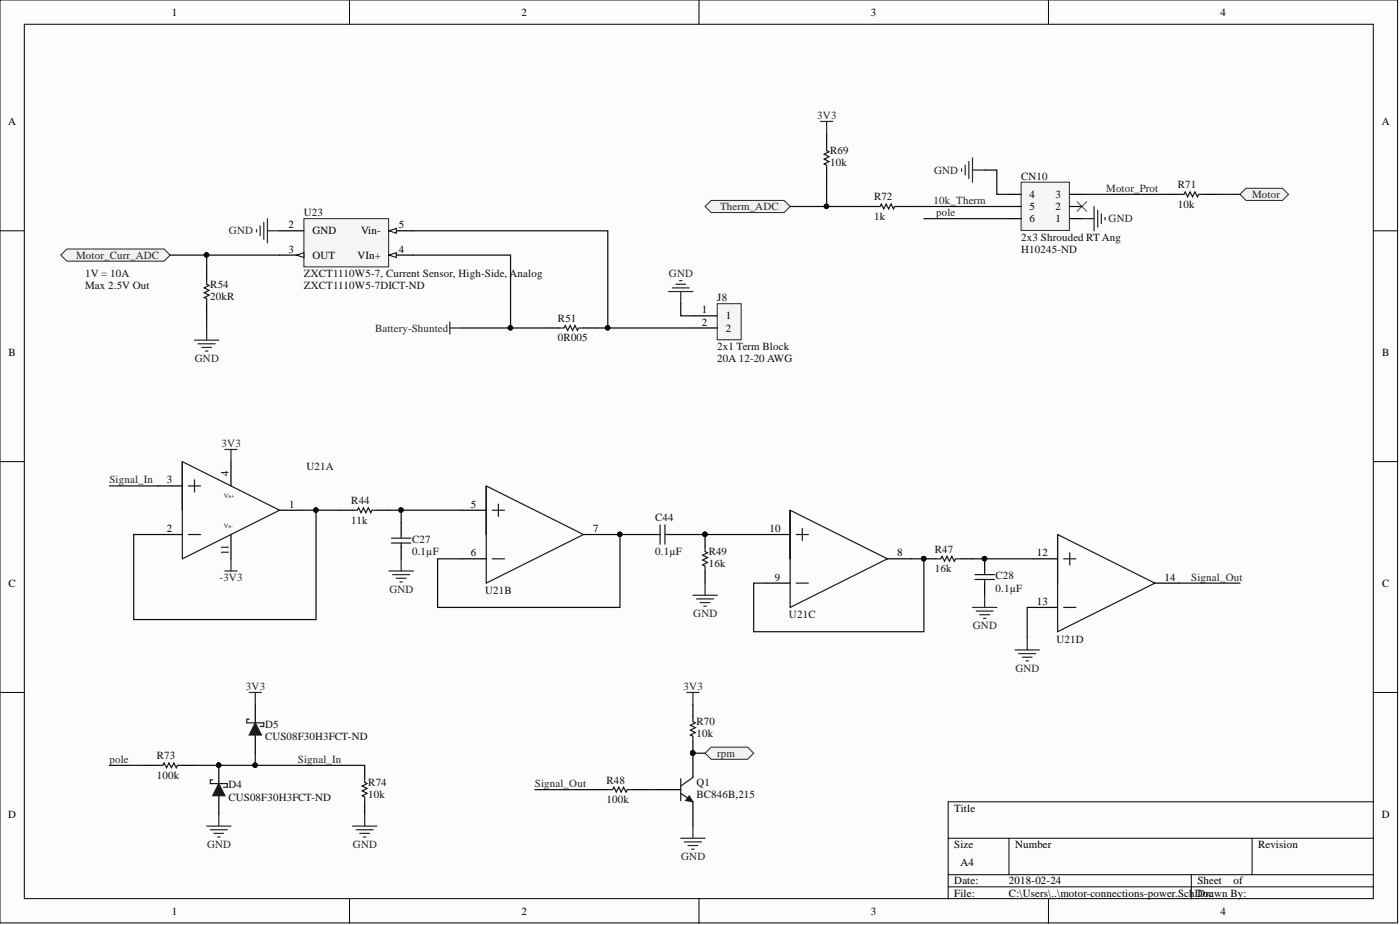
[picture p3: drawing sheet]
<svg xmlns="http://www.w3.org/2000/svg" width="292mm" height="193mm" viewBox="0 0 292 193" stroke-linecap="round" stroke-linejoin="round" font-family="sans-serif">
<defs><g id="words">
<g font-size="2.3">
<text x="35.8" y="3.3">1</text>
<text x="108.8" y="3.3">2</text>
<text x="181.7" y="3.3">3</text>
<text x="254.6" y="3.3">4</text>
<text x="1.7" y="26.1">A</text>
<text x="288.3" y="26.1">A</text>
<text x="214.8" y="41.3">4</text>
<text x="220.2" y="41.3">3</text>
<text x="60.2" y="47.6">2</text>
<text x="83.2" y="47.6">5</text>
<text x="214.8" y="43.8">5</text>
<text x="214.8" y="46.4">6</text>
<text x="220.2" y="46.4">1</text>
<text x="220.2" y="43.8">2</text>
<text x="60.2" y="52.7">3</text>
<text x="65.2" y="48.9">GND</text>
<text x="65.2" y="54">OUT</text>
<text x="74.6" y="54">VIn+</text>
<text x="75.3" y="48.9">Vin-</text>
<text x="83.2" y="52.7">4</text>
<text x="146.4" y="65.4">1</text>
<text x="146.4" y="67.9">2</text>
<text x="151.4" y="66.6">1</text>
<text x="151.4" y="69.2">2</text>
<text x="1.8" y="74.3">B</text>
<text x="288.4" y="74.3">B</text>
<text x="34.8" y="100.9">3</text>
<text x="47.7" y="99.3" transform="rotate(-90 47.7 99.3)">4</text>
<text x="60.4" y="105.9">1</text>
<text x="98.2" y="105.9">5</text>
<text x="34.8" y="111">2</text>
<text x="123.8" y="111">7</text>
<text x="160.5" y="111">10</text>
<text x="47.7" y="115.7" transform="rotate(-90 47.7 115.7)">11</text>
<text x="98.2" y="116.1">6</text>
<text x="187.2" y="116.1">8</text>
<text x="216.3" y="116.1">12</text>
<text x="1.8" y="122.4">C</text>
<text x="161.6" y="121.1">9</text>
<text x="243" y="121.1">14</text>
<text x="288.4" y="122.4">C</text>
<text x="216.3" y="126.2">13</text>
<text x="1.7" y="170.6">D</text>
<text x="199.1" y="169.3">Title</text>
<text x="288.3" y="170.6">D</text>
<text x="199.1" y="176.9">Size</text>
<text x="211.8" y="176.9">Number</text>
<text x="262.5" y="176.9">Revision</text>
<text x="199.1" y="184.5">Date:</text>
<text x="200.4" y="180.7">A4</text>
<text x="210.5" y="184.5">2018-02-24</text>
<text x="249.8" y="184.5">Sheet</text>
<text x="257.4" y="184.5">of</text>
<text x="35.8" y="190.8">1</text>
<text x="108.8" y="190.8">2</text>
<text x="181.7" y="190.8">3</text>
<text x="199.1" y="187">File:</text>
<text x="210.5" y="187">C:\Users\..\motor-connections-power.SchDoc</text>
<text x="249.8" y="187">Drawn By:</text>
<text x="254.6" y="190.8">4</text>
</g>
<g font-size="2.3" fill="#262626">
<text x="170.5" y="24.8">3V3</text>
<text x="194.9" y="36.2">GND</text>
<text x="230.8" y="40">Motor_Prot</text>
<text x="261.2" y="41.3">Motor</text>
<text x="150.2" y="43.8">Therm_ADC</text>
<text x="194.8" y="42.6">10k_Therm</text>
<text x="195.3" y="45.1">pole</text>
<text x="231.3" y="46.4">GND</text>
<text x="15.9" y="54">Motor_Curr_ADC</text>
<text x="47.8" y="48.9">GND</text>
<text x="139.6" y="57.8">GND</text>
<text x="78.3" y="69.2">Battery-Shunted</text>
<text x="40.7" y="75.5">GND</text>
<text x="46.2" y="93.3">3V3</text>
<text x="22.8" y="100.9">Signal_In</text>
<text x="45.8" y="121.1">-3V3</text>
<text x="81.2" y="123.7">GND</text>
<text x="248.6" y="121.1">Signal_Out</text>
<text x="144.7" y="128.7">GND</text>
<text x="203" y="131.3">GND</text>
<text x="51.3" y="144">3V3</text>
<text x="142.6" y="144">3V3</text>
<text x="211.9" y="140.2">GND</text>
<text x="22.8" y="159.2">pole</text>
<text x="62.1" y="159.2">Signal_In</text>
<text x="149.6" y="157.9">rpm</text>
<text x="111.6" y="164.2">Signal_Out</text>
<text x="43.2" y="176.9">GND</text>
<text x="73.6" y="176.9">GND</text>
<text x="142.1" y="179.4">GND</text>
</g>
<g font-size="2.3" fill="#0e0e0e">
<text x="173.2" y="32.2">R69</text>
<text x="173.2" y="34.7">10k</text>
<text x="182.4" y="41.8">R72</text>
<text x="213" y="37.5">CN10</text>
<text x="245.8" y="39.3">R71</text>
<text x="63.4" y="45.1">U23</text>
<text x="182.4" y="45.9">1k</text>
<text x="245.8" y="43.3">10k</text>
<text x="213" y="52.7">H10245-ND</text>
<text x="213" y="50.2">2x3 Shrouded RTAng</text>
<text x="17.8" y="57.8">1V = 10A</text>
<text x="63.4" y="57.8">ZXCT1110W5-7, Current Sensor, High-Side, Analog</text>
<text x="17.8" y="60.3">Max 2.5V Out</text>
<text x="43.9" y="60.1">R54</text>
<text x="43.9" y="62.6">20kR</text>
<text x="63.4" y="60.3">ZXCT1110W5-7DICT-ND</text>
<text x="149.6" y="62.8">J8</text>
<text x="116.4" y="67.2">R51</text>
<text x="116.4" y="71.2">0R005</text>
<text x="149.6" y="73">2x1 Term Block</text>
<text x="149.6" y="75.5">20A 12-20 AWG</text>
<text x="63.9" y="98.1">U21A</text>
<text x="73.3" y="105.2">R44</text>
<text x="73.3" y="109.2">11k</text>
<text x="86" y="113.3">C27</text>
<text x="136.7" y="108.7">C44</text>
<text x="86" y="115.8">0.1µF</text>
<text x="136.7" y="115.8">0.1µF</text>
<text x="147.9" y="115.8">R49</text>
<text x="147.9" y="118.4">16k</text>
<text x="195" y="115.3">R47</text>
<text x="195" y="119.4">16k</text>
<text x="101.2" y="123.9">U21B</text>
<text x="207.7" y="123.4">0.1µF</text>
<text x="207.7" y="120.9">C28</text>
<text x="164.6" y="129">U21C</text>
<text x="220.4" y="134.1">U21D</text>
<text x="55.3" y="154.3">CUS08F30H3FCT-ND</text>
<text x="55.3" y="151.8">D5</text>
<text x="145.3" y="151.3">R70</text>
<text x="145.3" y="153.8">10k</text>
<text x="32.7" y="158.4">R73</text>
<text x="32.7" y="162.5">100k</text>
<text x="47.7" y="167">CUS08F30H3FCT-ND</text>
<text x="47.7" y="164.5">D4</text>
<text x="76.8" y="164">R74</text>
<text x="76.8" y="166.5">10k</text>
<text x="126.6" y="163.5">R48</text>
<text x="126.6" y="167.5">100k</text>
<text x="145.3" y="164">Q1</text>
<text x="145.3" y="166.5">BC846B,215</text>
</g>
<g font-size="1.4" fill="#1c1c1c">
<text x="46.7" y="103.8">Vs+</text>
<text x="46.7" y="110.2">Vs-</text>
</g>
</g></defs>
<g fill="#fcfcfc" stroke="#000" stroke-width=".21">
<path d="M0 0h291.6v192.5h-291.6z"/>
<path d="M5.1 5.1h281.4v182.4h-281.4z"/>
</g>
<g fill="none" stroke="#000" stroke-width=".21">
<path d="M72.9 0v5.1M145.8 0v5.1M218.8 0v5.1M0 48.1h5.1M286.6 48.1h5.1M0 96.3h5.1M286.6 96.3h5.1M0 144.5h5.1M286.6 144.5h5.1M197.8 174.9h88.8M210.5 174.9v7.6M261.2 174.9v7.6"/>
<path d="M286.6 167.3h-88.8v20.2M72.9 187.5v5.1M145.8 187.5v5.1M197.8 182.5h88.8M197.8 185h88.8M218.8 187.5v5.1M248.6 182.5v5"/>
</g>
<path d="M93.8 67.2v2.5M93.8 68.4h2.6" fill="none" stroke="#262626" stroke-width=".25"/>
<path d="M114.1 68.4h2.6M121.7 68.4h2.6" fill="none" stroke="#000" stroke-width=".25"/>
<path d="M116.7 68.4h1l.2-.5 .5 1 .6-1 .5 1 .5-1 .5 1 .2-.5h1" fill="none" stroke="#1c1c1c" stroke-width=".25"/>
<path d="M12.7 53.2l1.2-1.3h20.3l1.3 1.3-1.3 1.3h-20.3z" fill-rule="evenodd" fill="#f0f0f0" stroke="#262626" stroke-width=".21"/>
<path d="M171.2 25.3h2.5M172.5 25.3v2.6M40.6 71h5.1M41.3 71.7h3.6M42.1 72.5h2M42.9 73.2h.5M43.1 68.4v2.6" fill="none" stroke="#262626" stroke-width=".25"/>
<path d="M172.5 27.9v2.5M172.5 35.5v2.5" fill="none" stroke="#000" stroke-width=".25"/>
<path d="M172.5 30.4v1l.5 .3-1 .5 1 .5-1 .5 1 .5-1 .5 .5 .3v1" fill="none" stroke="#1c1c1c" stroke-width=".25"/>
<path d="M147.1 43.1l1.3-1.3h15.2l1.3 1.3-1.3 1.2h-15.2z" fill-rule="evenodd" fill="#f0f0f0" stroke="#262626" stroke-width=".21"/>
<path d="M200.6 35.2v.5M201.4 34.5v2M202.1 33.7v3.5M202.9 32.9v5.1M202.9 35.5h2.5" fill="none" stroke="#262626" stroke-width=".25"/>
<path d="M149.6 63.4h5v7.5h-5z" fill="#f5f5f5" stroke="#262626" stroke-width=".21"/>
<g fill="none" stroke="#000" stroke-width=".25">
<path d="M144.6 65.9h5M144.6 68.4h5M48.2 96.3v5.1M33 101.4h5M33 111.5h5M48.2 111.5v5.1M58.3 106.4h5.1M83.7 109v2.5M83.7 114v2.6M96.4 106.4h5.1M96.4 116.6h5.1M121.7 111.5h5.1"/>
<path d="M134.4 111.5h2.6M139.5 111.5h2.5M147.1 111.5v2.5M147.1 119.1v2.5M159.8 111.5h5.1M185.2 116.6h5M192.8 116.6h2.5M200.4 116.6h2.5M205.4 116.6v2.5M215.6 116.6h5.1M159.8 121.6h5.1M205.4 121.6v2.6"/>
<path d="M215.6 126.7h5.1M240.9 121.6h5.1M30.4 159.7h2.6M38 159.7h2.6M53.3 147v3.8M53.3 153.3v3.8M76.1 159.7v2.5M76.1 167.3v2.5"/>
</g>
<g fill="none" stroke="#1c1c1c" stroke-width=".25">
<path d="M38 96.3l20.3 10.1-20.3 10.2v-20.3v10.1M39.3 101.4h2.5M39.3 111.5h2.5M40.6 100.1v2.5M81.7 112.3h4M81.7 113.3h4M83.7 111.5v.8M83.7 113.3v.7M101.5 101.4l20.2 10.1-20.2 10.1v-20.2v10.1M102.7 106.4h2.6M102.7 116.6h2.6M104 105.2v2.5"/>
<path d="M137 111.5h.7M137.7 109.5v4M138.7 111.5h.8M138.7 109.5v4M147.1 114v1.1l.5 .2-1 .5 1 .5-1 .5 1 .5-1 .5 .5 .3v1M164.9 106.4l20.3 10.2-20.3 10.1v-20.3v10.2M166.1 111.5h2.6M167.4 110.2v2.6M195.3 116.6h1l.3-.5 .5 1 .5-1 .5 1 .5-1 .5 1 .3-.5h1M203.4 119.9h4.1M205.4 119.1v.8M220.7 111.5l20.2 10.1-20.2 10.2v-20.3v10.1"/>
<path d="M221.9 116.6h2.6M223.2 115.3v2.5M166.1 121.6h2.6M203.4 120.9h4.1M205.4 120.9v.7M221.9 126.7h2.6M33 159.7h1l.2-.5 .5 1 .6-1 .5 1 .5-1 .5 1 .2-.5h1M76.1 162.2v1l.5 .3-1 .5 1 .5-1 .5 1 .5-1 .5 .5 .3v1"/>
</g>
<g fill="none" stroke="#262626" stroke-width=".25">
<path d="M46.9 93.8h2.6M48.2 93.8v2.5M46.9 119.1h2.6M48.2 116.6v2.5M81.2 119.1h5M81.9 119.9h3.6M83.7 116.6v2.5M82.7 120.6h2M83.4 121.4h.6M144.6 124.2h5M145.3 124.9h3.6M146.1 125.7h2"/>
<path d="M146.9 126.5h.5M147.1 121.6v2.6M202.9 126.7h5.1M203.7 127.5h3.5M204.4 128.2h2.1M205.2 129h.5M205.4 124.2v2.5M211.8 135.6h5.1M212.5 136.3h3.6M213.3 137.1h2M214.1 137.9h.5M214.3 133.1v2.5"/>
<path d="M73.6 172.3h5M74.3 173.1h3.6M75.1 173.9h2M75.8 174.6h.5M76.1 169.8v2.5"/>
</g>
<g fill="#0e0e0e" stroke="#0e0e0e" stroke-width=".21">
<circle cx="147.1" cy="111.5" r=".47"/>
<circle cx="192.7" cy="116.5" r=".47"/>
<circle cx="205.4" cy="116.5" r=".47"/>
</g>
<path d="M53.3 150.8l1.2 2.5h-2.5z" fill="#1c1c1c"/>
<path d="M52 150h-.5v.8h3.5v.8h-.7M53.3 150.8l1.2 2.5h-2.5z" fill="none" stroke="#1c1c1c" stroke-width=".25"/>
<path d="M52 144.5h2.5M53.3 144.5v2.5" fill="none" stroke="#262626" stroke-width=".25"/>
<path d="M147.1 157.1l1.3-1.2h7.6l1.3 1.2-1.3 1.3h-7.6z" fill-rule="evenodd" fill="#f0f0f0" stroke="#262626" stroke-width=".21"/>
<path d="M144.6 157.1v5.1M137 164.7h5M144.6 167.3v5" fill="none" stroke="#000" stroke-width=".25"/>
<circle cx="144.5" cy="157.1" r=".47" fill="#0e0e0e" stroke="#0e0e0e" stroke-width=".21"/>
<path d="M142 165.5l2.6 1.8M142 162.5v4.5M144.6 162.2l-2.6 1.8" fill="none" stroke="#1c1c1c" stroke-width=".25"/>
<path d="M143.8 166l.8 1.3-1.6-.3z" fill="#1c1c1c"/>
<path d="M143.8 166l.8 1.3-1.6-.3z" fill="none" stroke="#1c1c1c" stroke-width=".21"/>
<circle cx="144.5" cy="157.1" r=".47" fill="#0e0e0e" stroke="#0e0e0e" stroke-width=".21"/>
<path d="M225.7 45.6h2.6M228.3 43.1v5M229 43.8v3.6M229.8 44.6v2M230.5 45.4v.5M143.3 144.5h2.5M144.6 144.5v2.5M142 174.9h5.1M142.8 175.6h3.5M143.6 176.4h2M144.3 177.2h.5M144.6 172.3v2.6" fill="none" stroke="#262626" stroke-width=".25"/>
<path d="M180.1 43.1h2.5M187.7 43.1h2.5M243.5 40.5h2.5M251.1 40.5h2.5M71 106.4h2.6M78.6 106.4h2.6M144.6 147v2.5M144.6 154.6v2.5M124.3 164.7h2.5M131.9 164.7h2.5" fill="none" stroke="#000" stroke-width=".25"/>
<path d="M182.6 43.1h1l.3-.5 .5 1 .5-1 .5 1 .5-1 .5 1 .3-.5h1M246 40.5h1l.3-.5 .5 1.1 .5-1.1 .5 1.1 .5-1.1 .5 1.1 .3-.6h1M73.6 106.4h1l.2-.5 .5 1 .5-1 .5 1 .5-1 .6 1 .2-.5h1M144.6 149.5v1l.5 .3-1 .5 1 .5-1 .5 1 .5-1 .5 .5 .3v1M126.8 164.7h1l.3-.5 .5 1 .5-1 .5 1 .5-1 .5 1 .3-.5h1" fill="none" stroke="#1c1c1c" stroke-width=".25"/>
<path d="M224.7 42.1l2 2M226.7 42.1l-2 2" fill="none" stroke="#4c4c4c" stroke-width=".21"/>
<path d="M258.7 40.5l1.3-1.2h7.6l1.2 1.2-1.2 1.3h-7.6z" fill-rule="evenodd" fill="#f0f0f0" stroke="#262626" stroke-width=".21"/>
<path d="M45.7 159.7v3.8M45.7 166v3.8" fill="none" stroke="#000" stroke-width=".25"/>
<circle cx="45.6" cy="159.6" r=".47" fill="#0e0e0e" stroke="#0e0e0e" stroke-width=".21"/>
<path d="M45.7 163.5l1.2 2.5h-2.5z" fill="#1c1c1c"/>
<path d="M44.4 162.7h-.5v.8h3.5v.7h-.7M45.7 163.5l1.2 2.5h-2.5z" fill="none" stroke="#1c1c1c" stroke-width=".25"/>
<circle cx="45.6" cy="159.6" r=".47" fill="#0e0e0e" stroke="#0e0e0e" stroke-width=".21"/>
<path d="M43.1 172.3h5.1M43.9 173.1h3.5M44.6 173.9h2.1M45.4 174.6h.5M45.7 169.8v2.5" fill="none" stroke="#262626" stroke-width=".25"/>
<path d="M213 38h10.1v10.1h-10.1z" fill="#f5f5f5" stroke="#262626" stroke-width=".21"/>
<path d="M210.5 45.6h2.5M210.5 43.1h2.5M210.5 40.5h2.5M223.2 45.6h2.5M223.2 43.1h2.5M223.2 40.5h2.5" fill="none" stroke="#000" stroke-width=".25"/>
<path d="M141 59.3h2M141.8 58.5h.5M139.5 60.8h5.1M140.3 60.1h3.5M142 60.8v2.6" fill="none" stroke="#262626" stroke-width=".25"/>
<path d="M63.4 45.6h17.7v10.1h-17.7z" fill="#f5f5f5" stroke="#262626" stroke-width=".21"/>
<path d="M58.3 48.1h5.1M58.3 53.2h5.1" fill="none" stroke="#000" stroke-width=".25"/>
<path d="M61.9 53.2l1.5-.5v1z" fill="#fcfcfc"/>
<path d="M61.9 53.2l1.5-.5v1z" fill="none" stroke="#000" stroke-width=".21"/>
<path d="M81.2 53.2h5" fill="none" stroke="#000" stroke-width=".25"/>
<path d="M81.2 53.2l1.5-.5v1z" fill="#fcfcfc"/>
<path d="M81.2 53.2l1.5-.5v1z" fill="none" stroke="#000" stroke-width=".21"/>
<path d="M81.2 48.1h5" fill="none" stroke="#000" stroke-width=".25"/>
<path d="M81.2 48.1l1.5-.5v1.1z" fill="#fcfcfc"/>
<path d="M81.2 48.1l1.5-.5v1.1z" fill="none" stroke="#000" stroke-width=".21"/>
<path d="M53.5 47.9v.5M54.3 47.1v2.1M55 46.4v3.5M55.8 45.6v5.1M55.8 48.1h2.5" fill="none" stroke="#262626" stroke-width=".25"/>
<path d="M43.1 55.8v2.5M43.1 63.4v2.5" fill="none" stroke="#000" stroke-width=".25"/>
<path d="M43.1 58.3v1l.5 .3-1 .5 1 .5-1 .5 1 .5-1 .5 .5 .2v1.1" fill="none" stroke="#1c1c1c" stroke-width=".25"/>
<g fill="none" stroke="#0e0e0e" stroke-width=".25">
<path d="M172.5 38v5.1M205.4 35.5h2.6v5h2.5M35.5 53.2h22.8M43.1 53.2v2.6M86.2 53.2h20.3v15.2M86.2 48.1h40.6v20.3h-2.5M164.9 43.1h15.2M190.2 43.1h20.3M192.8 45.6h17.7M225.7 40.5h17.8M253.6 40.5h5.1M43.1 65.9v2.5"/>
<path d="M96.4 68.4h17.7M126.8 68.4h17.8M142 63.4v2.5h2.6M22.8 101.4h10.2M63.4 106.4h2.5v22.9h-38v-17.8h5.1M65.9 106.4h5.1M81.2 106.4h2.5v2.6M83.7 106.4h12.7M126.8 111.5h2.6v15.2h-38.1v-10.1h5.1M129.4 111.5h5M142 111.5h17.8M190.2 116.6h2.6v15.2h-35.5v-10.2h2.5"/>
<path d="M202.9 116.6h12.7M215.6 126.7h-1.3v6.4M246 121.6h12.7M22.8 159.7h7.6M40.6 159.7h35.5M53.3 157.1v2.6M144.6 157.1h2.5M111.6 164.7h12.7M134.4 164.7h2.6"/>
</g>
<g fill="#0e0e0e" stroke="#0e0e0e" stroke-width=".21">
<circle cx="43.1" cy="53.2" r=".47"/>
<circle cx="65.9" cy="106.4" r=".47"/>
<circle cx="129.3" cy="111.5" r=".47"/>
<circle cx="147.1" cy="111.5" r=".47"/>
<circle cx="192.7" cy="116.5" r=".47"/>
<circle cx="205.4" cy="116.5" r=".47"/>
<circle cx="83.7" cy="106.4" r=".47"/>
<circle cx="144.5" cy="157.1" r=".47"/>
<circle cx="172.4" cy="43" r=".47"/>
<circle cx="53.2" cy="159.6" r=".47"/>
<circle cx="45.6" cy="159.6" r=".47"/>
<circle cx="106.5" cy="68.4" r=".47"/>
<circle cx="126.8" cy="68.4" r=".47"/>
</g>
<use href="#words"/>
</svg>
